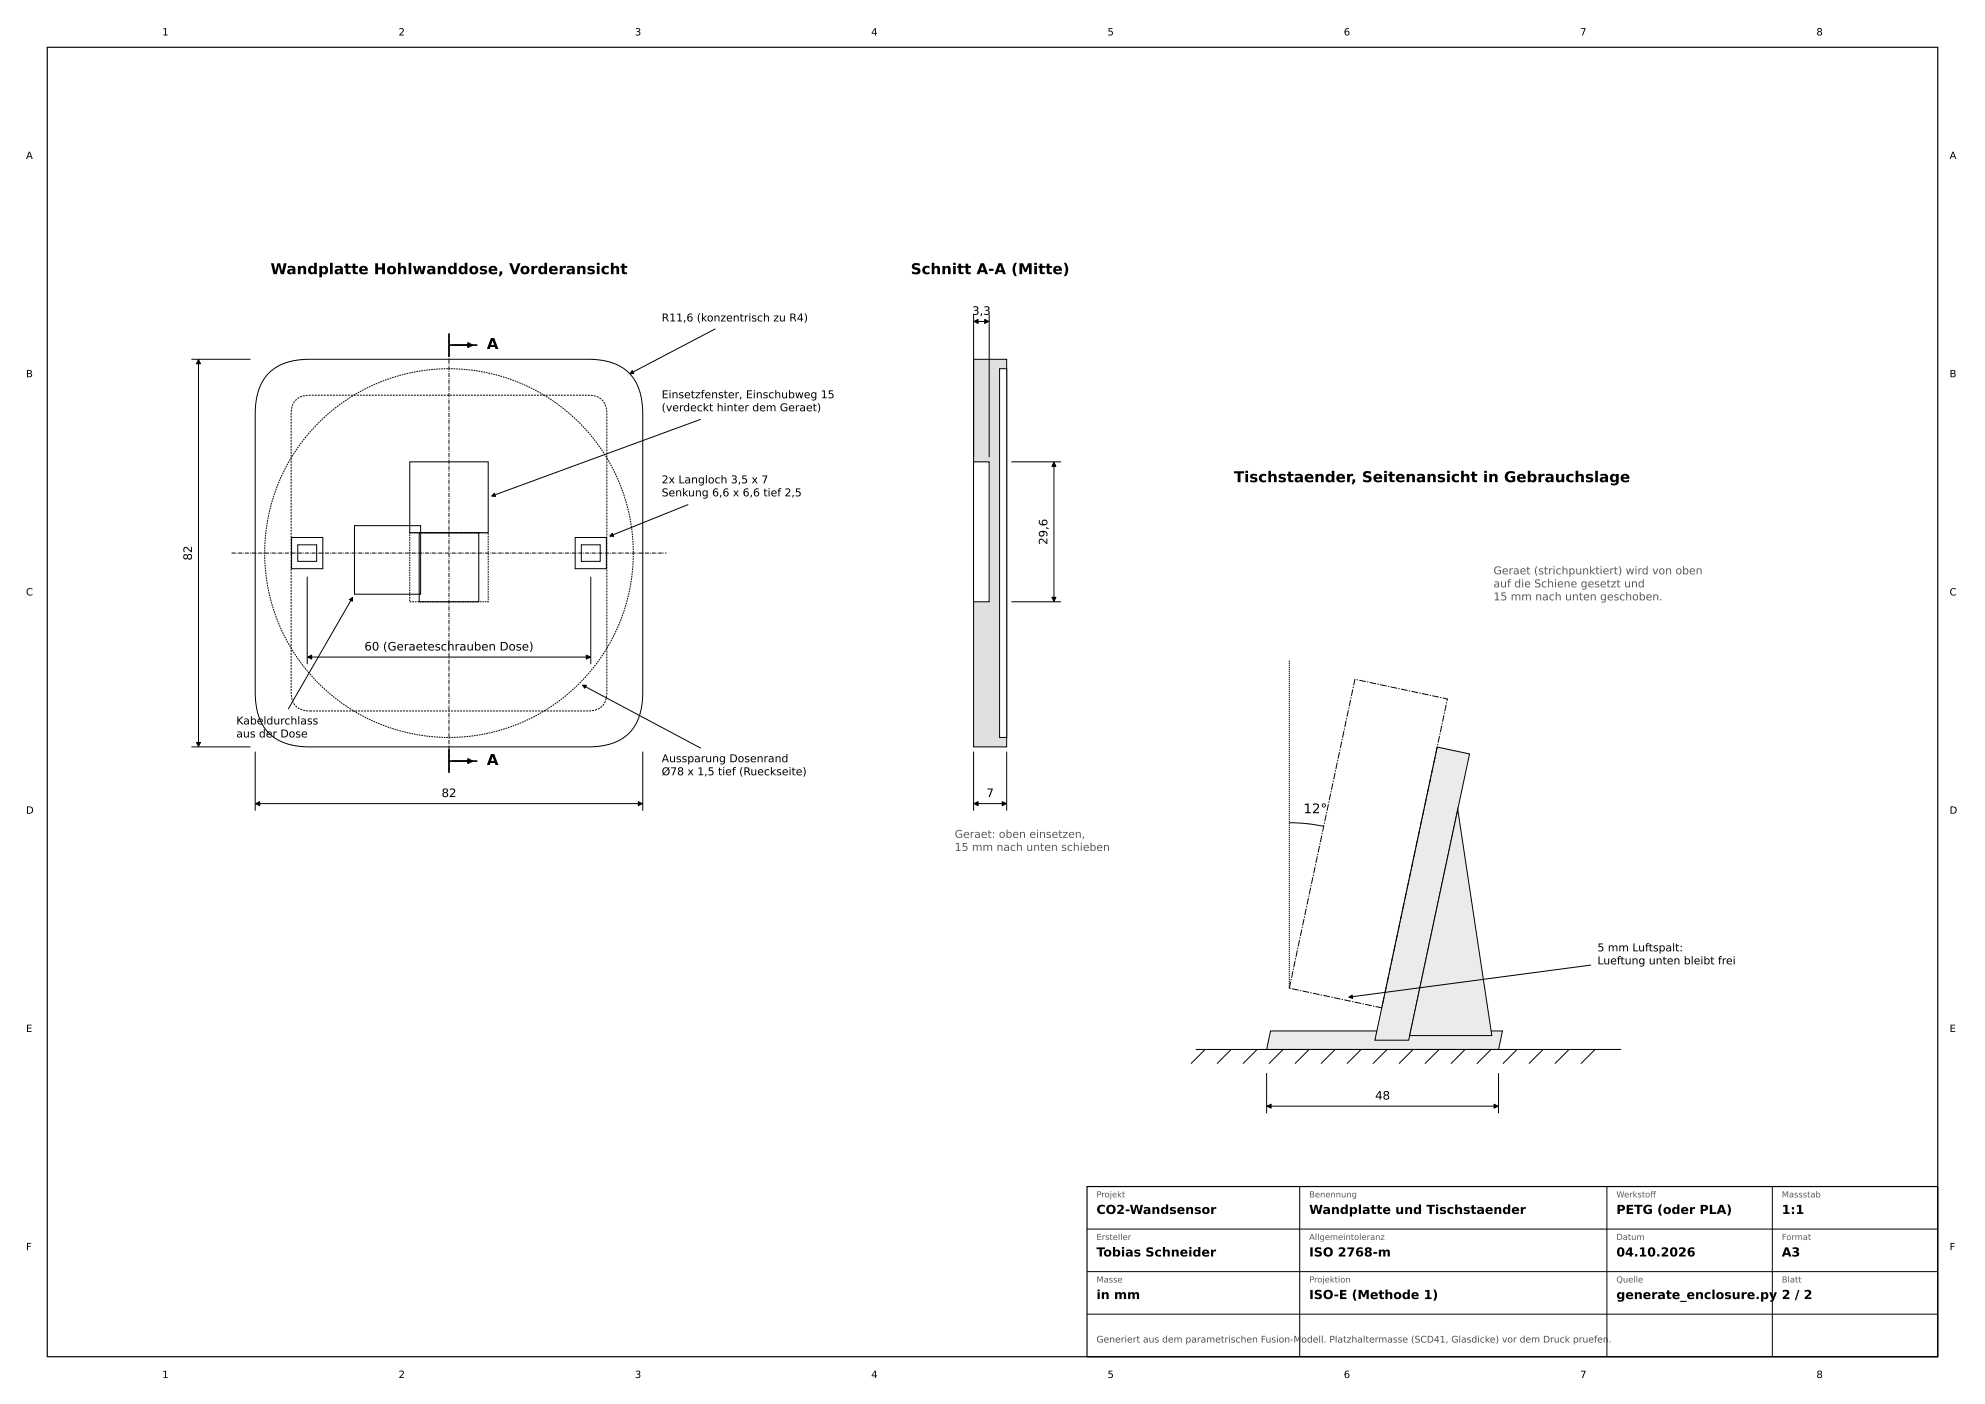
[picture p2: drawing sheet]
<svg xmlns="http://www.w3.org/2000/svg" width="420mm" height="297mm" viewBox="0 0 420 297" stroke-linecap="round" stroke-linejoin="round" font-family="sans-serif">
<defs><g id="words">
<g font-size="3.2">
<text x="57.2" y="58">Wandplatte Hohlwanddose, Vorderansicht</text>
<text x="192.7" y="58">Schnitt A-A (Mitte)</text>
<text x="103" y="73.8">A</text>
<text x="261.1" y="102">Tischstaender, Seitenansicht in Gebrauchslage</text>
<text x="103" y="161.8">A</text>
</g>
<text font-size="2.8" x="275.8" y="172">12°</text>
<g font-size="2.6">
<text x="232" y="256.8">CO2-Wandsensor</text>
<text x="277" y="256.8">Wandplatte und Tischstaender</text>
<text x="342" y="256.8">PETG (oder PLA)</text>
<text x="377" y="256.8">1:1</text>
<text x="232" y="265.8">Tobias Schneider</text>
<text x="277" y="265.8">ISO 2768-m</text>
<text x="342" y="265.8">04.10.2026</text>
<text x="377" y="265.8">A3</text>
<text x="232" y="274.8">in mm</text>
<text x="277" y="274.8">ISO-E (Methode 1)</text>
<text x="342" y="274.8">generate_enclosure.py 2 / 2</text>
</g>
<g font-size="2.5">
<text x="205.7" y="66.6">3,3</text>
<text x="40.6" y="118.6" transform="rotate(-90 40.6 118.6)">82</text>
<text x="221.6" y="115.2" transform="rotate(-90 221.6 115.2)">29,6</text>
<text x="77.1" y="137.6">60 (Geraeteschrauben Dose)</text>
<text x="93.4" y="168.6">82</text>
<text x="208.7" y="168.6">7</text>
<text x="291" y="232.6">48</text>
</g>
<g font-size="2.3">
<text x="140" y="68">R11,6 (konzentrisch zu R4)</text>
<text x="140" y="84.2">Einsetzfenster, Einschubweg 15</text>
<text x="140" y="87">(verdeckt hinter dem Geraet)</text>
<text x="140" y="102.2">2x Langloch 3,5 x 7</text>
<text x="140" y="105">Senkung 6,6 x 6,6 tief 2,5</text>
<text x="50" y="153.2">Kabeldurchlass</text>
<text x="50" y="156">aus der Dose</text>
<text x="140" y="161.2">Aussparung Dosenrand</text>
<text x="140" y="164">Ø78 x 1,5 tief (Rueckseite)</text>
<text x="338" y="201.2">5 mm Luftspalt:</text>
<text x="338" y="204">Lueftung unten bleibt frei</text>
</g>
<g font-size="2.3" fill="#595959">
<text x="316" y="121.5">Geraet (strichpunktiert) wird von oben</text>
<text x="316" y="124.2">auf die Schiene gesetzt und</text>
<text x="316" y="127">15 mm nach unten geschoben.</text>
<text x="202" y="177.2">Geraet: oben einsetzen,</text>
<text x="202" y="180">15 mm nach unten schieben</text>
</g>
<g font-size="2.1">
<text x="34.3" y="7.5">1</text>
<text x="84.3" y="7.5">2</text>
<text x="134.3" y="7.5">3</text>
<text x="184.3" y="7.5">4</text>
<text x="234.3" y="7.5">5</text>
<text x="284.3" y="7.5">6</text>
<text x="334.3" y="7.5">7</text>
<text x="384.3" y="7.5">8</text>
<text x="5.5" y="33.6">A</text>
<text x="412.5" y="33.6">A</text>
<text x="5.5" y="79.8">B</text>
<text x="412.5" y="79.8">B</text>
<text x="5.5" y="126">C</text>
<text x="412.5" y="126">C</text>
<text x="5.5" y="172.1">D</text>
<text x="412.5" y="172.1">D</text>
<text x="5.5" y="218.3">E</text>
<text x="412.5" y="218.3">E</text>
<text x="5.5" y="264.5">F</text>
<text x="412.5" y="264.5">F</text>
<text x="34.3" y="291.5">1</text>
<text x="84.3" y="291.5">2</text>
<text x="134.3" y="291.5">3</text>
<text x="184.3" y="291.5">4</text>
<text x="234.3" y="291.5">5</text>
<text x="284.3" y="291.5">6</text>
<text x="334.3" y="291.5">7</text>
<text x="384.3" y="291.5">8</text>
</g>
<text font-size="1.9" fill="#4d4d4d" x="232" y="284">Generiert aus dem parametrischen Fusion-Modell. Platzhaltermasse (SCD41, Glasdicke) vor dem Druck pruefen.</text>
<g font-size="1.8" fill="#595959">
<text x="232" y="253.3">Projekt</text>
<text x="277" y="253.3">Benennung</text>
<text x="342" y="253.3">Werkstof</text>
<text x="349.2" y="253.3">f</text>
<text x="377" y="253.3">Massstab</text>
<text x="232" y="262.3">Ersteller</text>
<text x="277" y="262.3">Allgemeintoleranz</text>
<text x="342" y="262.3">Datum</text>
<text x="377" y="262.3">Format</text>
<text x="232" y="271.3">Masse</text>
<text x="277" y="271.3">Projektion</text>
<text x="342" y="271.3">Quelle</text>
<text x="377" y="271.3">Blatt</text>
</g>
</g></defs>
<path d="M10 10h400v277h-400zM230 251h180v36h-180z" fill="none" stroke="#000" stroke-width=".25"/>
<path d="M56.9 78.9a11.5 11.5 0 0 1 8.7-2.9h58.8a12.1 12.1 0 0 1 8.7 2.9 11.5 11.5 0 0 1 2.9 8.7v58.8a12.1 12.1 0 0 1-2.9 8.7 11.5 11.5 0 0 1-8.7 2.9h-58.8a12.1 12.1 0 0 1-8.7-2.9 11.5 11.5 0 0 1-2.9-8.7v-58.8a12.1 12.1 0 0 1 2.9-8.7zM86.7 97.7h16.6v15h-16.6zM61.7 113.7h6.6v6.6h-6.6zM63 115.3h4v3.4h-4zM75 111.2h14v14.5h-14zM88.7 112.7h12.6v14.6h-12.6zM121.7 113.7h6.6v6.6h-6.6zM123 115.3h4v3.4h-4z" fill="none" stroke="#000" stroke-width=".21"/>
<g fill="none" stroke="#000" stroke-width=".21" stroke-dasharray=".4 .2" stroke-linecap="butt">
<path d="M62.4 84.8a3.7 3.7 0 0 1 3.2-1.2h58.8a3.5 3.5 0 0 1 4 4v58.8a3.5 3.5 0 0 1-4 4h-58.8a3.5 3.5 0 0 1-4-4v-58.8a4.3 4.3 0 0 1 .8-2.8zM86.7 112.7h16.6v14.6h-16.6z"/>
<circle cx="95" cy="117" r="39"/>
</g>
<path d="M206 76h7v82h-7z" fill="#e0e0e0" stroke="#000" stroke-width=".21"/>
<g fill="#fff" stroke="#000" stroke-width=".21">
<path d="M206 97.7h3.3v29.6h-3.3z"/>
<path d="M211.5 78h1.5v78h-1.5z"/>
</g>
<g fill="#ebebeb" stroke="#000" stroke-width=".21">
<path d="M268.8 218.1h49.1l-.8 3.9h-49.1z"/>
<path d="M304.1 158l6.8 1.5-12.8 60.5h-7.2z"/>
<path d="M308.4 171.2l7.3 47.9h-17.4z"/>
</g>
<path d="M286.7 143.7l19.6 4.2-13.9 65.3-19.6-4.2z" fill="none" stroke="#000" stroke-width=".21" stroke-dasharray="1.4 .3 .3 .3" stroke-linecap="butt"/>
<g fill="none" stroke="#000" stroke-width=".21">
<path d="M40.5 76h12.5M42 76.1v81.8M151.3 69.6l-18 9.4M206 66.5v30.2M206.1 68h3.1M209.3 66.5v30.2M148.2 88.7l-44.1 16.2M214 97.7h10.5M223 97.8v29.4M145.6 106.8l-16.6 6.6M65 122v18.5M65.1 139h59.8"/>
<path d="M74.6 126.4l-13.6 23.6M125 122v18.5M214 127.3h10.5M40.5 158h12.5M54 159v12.5M123.3 145l24.9 13.2M136 159v12.5M206 159v12.5M213 159v12.5M54.1 170h81.8M206.1 170h6.8M272.8 174l3.7 .2 3.6 .6"/>
<path d="M336.6 204.2l-51.2 6.7M253 222h90M255 222l-3 3M260.5 222l-3 3M266 222l-3 3M268 227v8.5M268.1 234h48.9M271.5 222l-3 3M277 222l-3 3M282.5 222l-3 3M288 222l-3 3M293.5 222l-3 3"/>
<path d="M299 222l-3 3M304.5 222l-3 3M310 222l-3 3M315.5 222l-3 3M317.1 227v8.5M321 222l-3 3M326.5 222l-3 3M332 222l-3 3M337.5 222l-3 3M275 251v36M340 251v36M375 251v36"/>
<path d="M230 278h180M230 269h180M230 260h180"/>
</g>
<path d="M49 117h92M95 163v-92" fill="none" stroke="#000" stroke-width=".21" stroke-dasharray=".8 .2 .1 .2" stroke-linecap="butt"/>
<path d="M95 70.5v5M95 73h6M95 158.5v5M95 161h6" fill="none" stroke="#000" stroke-width=".35"/>
<path d="M272.8 209v-69.3" fill="none" stroke="#000" stroke-width=".21" stroke-dasharray=".3 .1" stroke-linecap="butt"/>
<path d="M95.7 73h4.3M95.7 161h4.3" fill="none" stroke="#000" stroke-width=".28"/>
<path d="M99 72.5l1 .5-1 .5zM99 160.5l1 .5-1 .5z" fill="#000" stroke="#000" stroke-width=".28"/>
<g fill="#000" stroke="#000" stroke-width=".21">
<path d="M42 76.1l.4 .8h-.8zM133.8 78.4l.3 .6h-.8zM206.1 68l.8-.4v.8zM208.4 67.6l.8 .4-.8 .4zM223 97.8l.4 .8h-.8zM104.6 104.3l.2 .7-.7-.1zM129.6 112.8l.2 .7-.8-.1zM65.1 139l.8-.4v.8zM73.9 126.8l.7-.4v.8zM124.1 138.6l.8 .4-.8 .4zM222.6 126.4h.8l-.4 .8zM41.6 157.1h.8l-.4 .8z"/>
<path d="M123.3 145h.8l-.4 .6zM54.1 170l.8-.4v.8zM135.1 169.6l.8 .4-.8 .4zM206.1 170l.8-.4v.8zM212.1 169.6l.8 .4-.8 .4zM285.4 210.9l.7-.4 .1 .7zM268.1 234l.8-.4v.8zM316.1 233.6l.9 .4-.9 .4z"/>
</g>
<use href="#words"/>
</svg>
